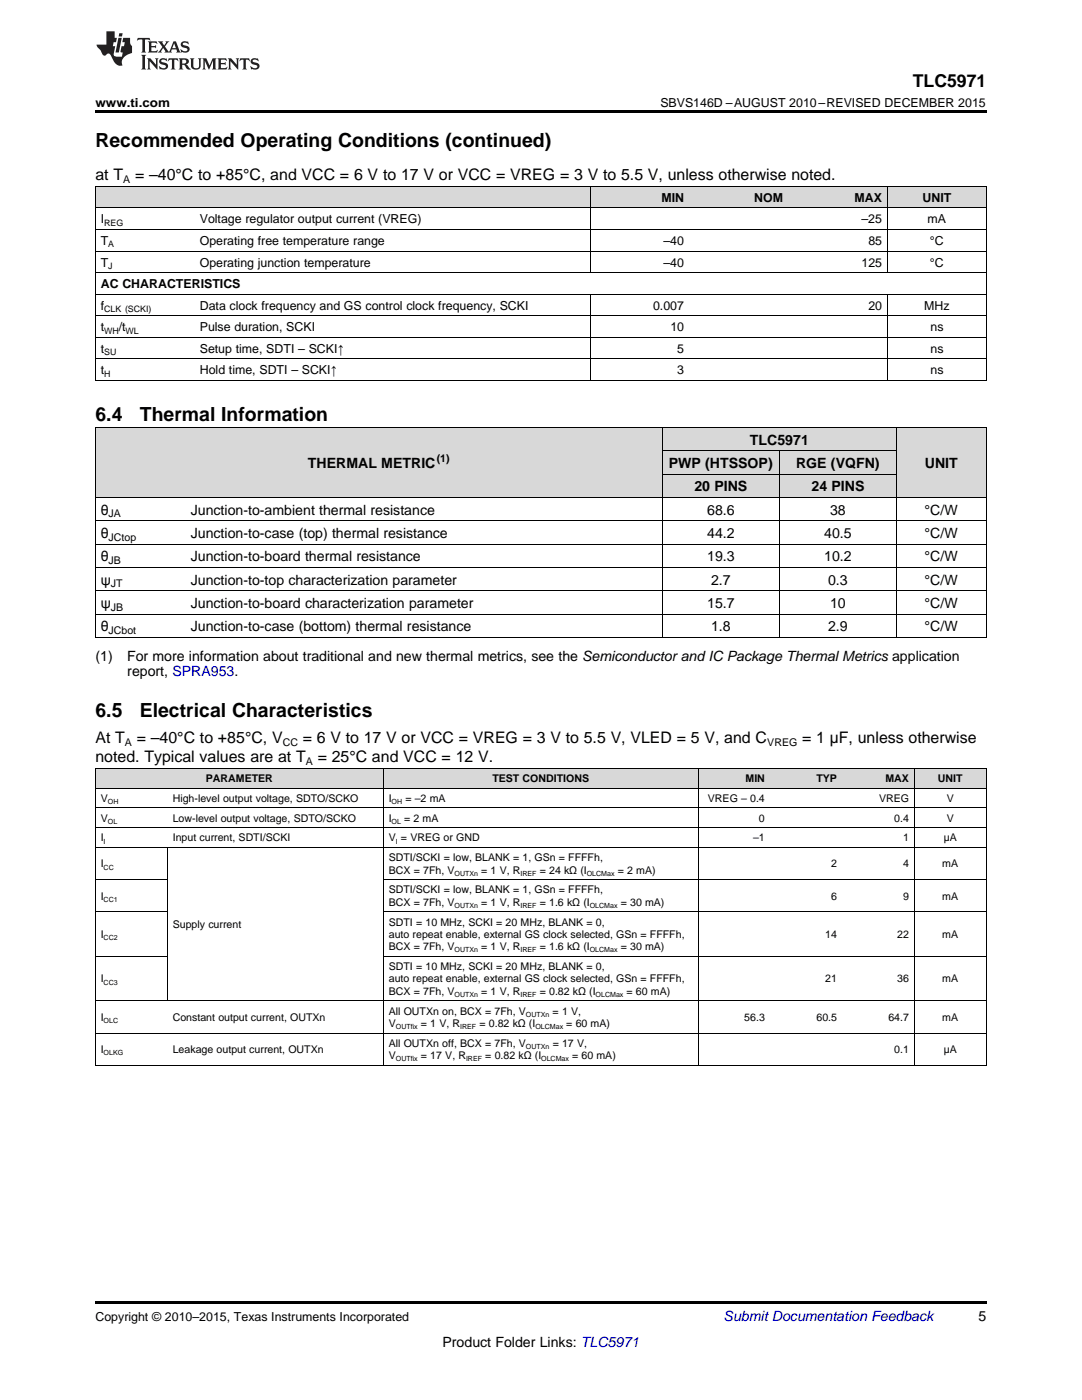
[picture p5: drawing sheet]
<svg xmlns="http://www.w3.org/2000/svg" width="216mm" height="279mm" viewBox="0 0 216 279" stroke-linecap="round" stroke-linejoin="round" font-family="sans-serif">
<defs><g id="words">
<g font-size="3.9">
<text x="19" y="29.3">Recommended Operating Conditions (continued)</text>
<text x="19" y="84.1">6.4</text>
<text x="27.9" y="84.1">Thermal Information</text>
<text x="19" y="143.1">6.5</text>
<text x="27.9" y="143.1">Electrical Characteristics</text>
</g>
<text font-size="3.5" x="182.1" y="17.3">TLC5971</text>
<g font-size="3.2">
<text x="19" y="36">at T</text>
<text x="27" y="36">= –40°C to +85°C, and VCC = 6 V to 17 V or VCC = VREG = 3 V to 5.5 V, unless otherwise noted.</text>
<text x="19" y="148.2">At T</text>
<text x="27.3" y="148.2">= –40°C to +85°C, V</text>
<text x="60.4" y="148.2">= 6 V to 17 V or VCC = VREG = 3 V to 5.5 V, VLED = 5 V, and C</text>
<text x="160.1" y="148.2">= 1 µF, unless otherwise</text>
<text x="19" y="152.1">noted. Typical values are at T</text>
<text x="63.4" y="152.1">= 25°C and VCC = 12 V.</text>
</g>
<g font-size="2.8">
<text x="149.6" y="88.7">TLC5971</text>
<text x="61.5" y="93.4">THERMAL METRIC</text>
<text x="133.5" y="93.4">PWP (HTSSOP)</text>
<text x="158.9" y="93.4">RGE (VQFN)</text>
<text x="184.5" y="93.4">UNIT</text>
<text x="138.6" y="98">20 PINS</text>
<text x="161.9" y="98">24 PINS</text>
<text x="20.1" y="102.7">θ</text>
<text x="20.1" y="107.4">θ</text>
<text x="38.1" y="102.7">Junction-to-ambient thermal resistance</text>
<text x="38.1" y="107.4">Junction-to-case (top) thermal resistance</text>
<text x="141.1" y="102.7">68.6</text>
<text x="141.1" y="107.4">44.2</text>
<text x="164.5" y="107.4">40.5</text>
<text x="165.6" y="102.7">38</text>
<text x="184.5" y="102.7">°C/W</text>
<text x="184.5" y="107.4">°C/W</text>
<text x="20.1" y="112">θ</text>
<text x="38.1" y="112">Junction-to-board thermal resistance</text>
<text x="141.1" y="112">19.3</text>
<text x="164.5" y="112">10.2</text>
<text x="184.5" y="112">°C/W</text>
<text x="20.1" y="116.7">ψ</text>
<text x="38.1" y="116.7">Junction-to-top characterization parameter</text>
<text x="141.9" y="116.7">2.7</text>
<text x="165.2" y="116.7">0.3</text>
<text x="184.5" y="116.7">°C/W</text>
<text x="20.1" y="121.3">ψ</text>
<text x="20.1" y="126">θ</text>
<text x="38.1" y="121.3">Junction-to-board characterization parameter</text>
<text x="38.1" y="126">Junction-to-case (bottom) thermal resistance</text>
<text x="141.1" y="121.3">15.7</text>
<text x="141.9" y="126">1.8</text>
<text x="165.2" y="126">2.9</text>
<text x="165.6" y="121.3">10</text>
<text x="184.5" y="121.3">°C/W</text>
<text x="184.5" y="126">°C/W</text>
<text x="19" y="131.8">(1)</text>
<text x="25.4" y="131.8">For more information about traditional and new thermal metrics, see the Semiconductor and IC Package Thermal Metrics application</text>
<text x="25.4" y="135">report, SPRA953.</text>
<text x="195.3" y="263.6">5</text>
<text x="88.3" y="268.9">Product Folder Links: TLC5971</text>
</g>
<text font-size="2.8" fill="#0000c8" x="144.4" y="263.6">Submit Documentation Feedback</text>
<g font-size="2.5">
<text x="19" y="21.4">www.ti.com</text>
<text x="131.8" y="21.4">SBVS146D –AUGUST 2010–REVISED DECEMBER 2015</text>
<text x="132" y="40.3">MIN</text>
<text x="150.5" y="40.3">NOM</text>
<text x="170.5" y="40.3">MAX</text>
<text x="184.1" y="40.3">UNIT</text>
<text x="20.1" y="44.6">I</text>
<text x="39.9" y="44.6">Voltage regulator output current (VREG)</text>
<text x="171.9" y="44.6">–25</text>
<text x="185.1" y="44.6">mA</text>
<text x="20.1" y="48.9">T</text>
<text x="20.1" y="53.2">T</text>
<text x="39.9" y="48.9">Operating free temperature range</text>
<text x="39.9" y="53.2">Operating junction temperature</text>
<text x="132.4" y="48.9">–40</text>
<text x="132.4" y="53.2">–40</text>
<text x="171.9" y="53.2">125</text>
<text x="173.3" y="48.9">85</text>
<text x="185.6" y="48.9">°C</text>
<text x="185.6" y="53.2">°C</text>
<text x="20.1" y="57.5">AC CHARACTERISTICS</text>
<text x="20.1" y="61.8">f</text>
<text x="39.9" y="61.8">Data clock frequency and GS control clock frequency, SCKI</text>
<text x="130.3" y="61.8">0.007</text>
<text x="173.3" y="61.8">20</text>
<text x="184.4" y="61.8">MHz</text>
<text x="20.1" y="66.1">t</text>
<text x="20.1" y="70.4">t</text>
<text x="23.7" y="66.1">/t</text>
<text x="39.9" y="66.1">Pulse duration, SCKI</text>
<text x="39.9" y="70.4">Setup time, SDTI – SCKI↑</text>
<text x="133.8" y="66.1">10</text>
<text x="135.1" y="70.4">5</text>
<text x="185.7" y="66.1">ns</text>
<text x="185.7" y="70.4">ns</text>
<text x="20.1" y="74.7">t</text>
<text x="39.9" y="74.7">Hold time, SDTI – SCKI↑</text>
<text x="135.1" y="74.7">3</text>
<text x="185.7" y="74.7">ns</text>
<text x="19" y="263.6">Copyright © 2010–2015, Texas Instruments Incorporated</text>
</g>
<g font-size="2.1">
<text x="24.6" y="36.6">A</text>
<text x="87.1" y="92.3">(1)</text>
<text x="21.7" y="103.3">JA</text>
<text x="21.7" y="107.9">JCtop</text>
<text x="21.7" y="112.6">JB</text>
<text x="22.1" y="117.2">JT</text>
<text x="22.1" y="121.9">JB</text>
<text x="21.7" y="126.5">JCbot</text>
<text x="24.9" y="148.9">A</text>
<text x="56.4" y="148.9">CC</text>
<text x="153.1" y="148.9">VREG</text>
<text x="61" y="152.8">A</text>
<text x="20.1" y="160">V</text>
<text x="34.5" y="160">High-level output voltage, SDTO/SCKO</text>
<text x="41.1" y="156.1">PARAMETER</text>
<text x="77.6" y="160">I</text>
<text x="80.9" y="160">= –2 mA</text>
<text x="98.2" y="156.1">TEST CONDITIONS</text>
<text x="141.3" y="160">VREG – 0.4</text>
<text x="148.8" y="156.1">MIN</text>
<text x="162.9" y="156.1">TYP</text>
<text x="175.4" y="160">VREG</text>
<text x="176.7" y="156.1">MAX</text>
<text x="187.1" y="156.1">UNIT</text>
<text x="188.9" y="160">V</text>
<text x="20.1" y="164">V</text>
<text x="20.1" y="167.9">I</text>
<text x="34.5" y="164">Low-level output voltage, SDTO/SCKO</text>
<text x="34.5" y="167.9">Input current, SDTI/SCKI</text>
<text x="77.6" y="164">I</text>
<text x="77.6" y="167.9">V = VREG or GND</text>
<text x="80.6" y="164">= 2 mA</text>
<text x="150.3" y="167.9">–1</text>
<text x="151.4" y="164">0</text>
<text x="178.4" y="164">0.4</text>
<text x="180.2" y="167.9">1</text>
<text x="188.3" y="167.9">µA</text>
<text x="188.9" y="164">V</text>
<text x="20.1" y="173.1">I</text>
<text x="77.6" y="171.9">SDTI/SCKI = low, BLANK = 1, GSn = FFFFh,</text>
<text x="165.8" y="173.1">2</text>
<text x="180.2" y="173.1">4</text>
<text x="188" y="173.1">mA</text>
<text x="20.1" y="179.5">I</text>
<text x="77.6" y="174.3">BCX = 7Fh, V</text>
<text x="77.6" y="178.3">SDTI/SCKI = low, BLANK = 1, GSn = FFFFh,</text>
<text x="96" y="174.3">= 1 V, R</text>
<text x="107.7" y="174.3">= 24 kΩ (I</text>
<text x="123.3" y="174.3">= 2 mA)</text>
<text x="165.8" y="179.5">6</text>
<text x="180.2" y="179.5">9</text>
<text x="188" y="179.5">mA</text>
<text x="34.5" y="185.2">Supply current</text>
<text x="77.6" y="180.8">BCX = 7Fh, V</text>
<text x="77.6" y="184.7">SDTI = 10 MHz, SCKI = 20 MHz, BLANK = 0,</text>
<text x="96" y="180.8">= 1 V, R</text>
<text x="107.7" y="180.8">= 1.6 kΩ (I</text>
<text x="123.9" y="180.8">= 30 mA)</text>
<text x="20.1" y="187.2">I</text>
<text x="77.6" y="187.2">auto repeat enable, external GS clock selected, GSn = FFFFh,</text>
<text x="77.6" y="189.7">BCX = 7Fh, V</text>
<text x="96" y="189.7">= 1 V, R</text>
<text x="107.7" y="189.7">= 1.6 kΩ (I</text>
<text x="123.9" y="189.7">= 30 mA)</text>
<text x="164.7" y="187.2">14</text>
<text x="179" y="187.2">22</text>
<text x="188" y="187.2">mA</text>
<text x="20.1" y="196.1">I</text>
<text x="77.6" y="193.6">SDTI = 10 MHz, SCKI = 20 MHz, BLANK = 0,</text>
<text x="77.6" y="196.1">auto repeat enable, external GS clock selected, GSn = FFFFh,</text>
<text x="164.7" y="196.1">21</text>
<text x="179" y="196.1">36</text>
<text x="188" y="196.1">mA</text>
<text x="20.1" y="203.7">I</text>
<text x="34.5" y="203.7">Constant output current, OUTXn</text>
<text x="77.6" y="198.5">BCX = 7Fh, V</text>
<text x="77.6" y="202.5">All OUTXn on, BCX = 7Fh, V</text>
<text x="96" y="198.5">= 1 V, R</text>
<text x="107.7" y="198.5">= 0.82 kΩ (I</text>
<text x="110.3" y="202.5">= 1 V,</text>
<text x="125" y="198.5">= 60 mA)</text>
<text x="148.5" y="203.7">56.3</text>
<text x="162.9" y="203.7">60.5</text>
<text x="177.3" y="203.7">64.7</text>
<text x="188" y="203.7">mA</text>
<text x="77.6" y="205">V</text>
<text x="77.6" y="208.9">All OUTXn off, BCX = 7Fh, V</text>
<text x="84" y="205">= 1 V, R</text>
<text x="95.7" y="205">= 0.82 kΩ (I</text>
<text x="110.3" y="208.9">= 17 V,</text>
<text x="113" y="205">= 60 mA)</text>
<text x="20.1" y="210.1">I</text>
<text x="34.5" y="210.1">Leakage output current, OUTXn</text>
<text x="77.6" y="211.4">V</text>
<text x="84" y="211.4">= 17 V, R</text>
<text x="96.8" y="211.4">= 0.82 kΩ (I</text>
<text x="114.2" y="211.4">= 60 mA)</text>
<text x="178.4" y="210.1">0.1</text>
<text x="188.3" y="210.1">µA</text>
</g>
<g font-size="1.8">
<text x="20.8" y="45.1">REG</text>
<text x="21.6" y="49.4">A</text>
<text x="21.6" y="53.7">J</text>
<text x="20.8" y="62.3">CLK (SCKI)</text>
<text x="20.8" y="66.6">WH</text>
<text x="20.8" y="70.9">SU</text>
<text x="25" y="66.6">WL</text>
<text x="20.8" y="75.2">H</text>
</g>
<g font-size="1.4">
<text x="21.5" y="160.4">OH</text>
<text x="78.1" y="160.4">OH</text>
<text x="21.5" y="164.4">OL</text>
<text x="78.1" y="164.4">OL</text>
<text x="20.7" y="168.3">I</text>
<text x="20.7" y="173.5">CC</text>
<text x="79" y="168.3">I</text>
<text x="20.7" y="180">CC1</text>
<text x="90.7" y="174.8">OUTXn</text>
<text x="103.9" y="174.8">IREF</text>
<text x="117.1" y="174.8">OLCMax</text>
<text x="90.7" y="181.2">OUTXn</text>
<text x="103.9" y="181.2">IREF</text>
<text x="117.7" y="181.2">OLCMax</text>
<text x="20.7" y="187.6">CC2</text>
<text x="90.7" y="190.1">OUTXn</text>
<text x="103.9" y="190.1">IREF</text>
<text x="117.7" y="190.1">OLCMax</text>
<text x="20.7" y="196.5">CC3</text>
<text x="90.7" y="199">OUTXn</text>
<text x="103.9" y="199">IREF</text>
<text x="104.9" y="202.9">OUTXn</text>
<text x="118.9" y="199">OLCMax</text>
<text x="20.7" y="204.2">OLC</text>
<text x="79" y="205.4">OUTfix</text>
<text x="91.8" y="205.4">IREF</text>
<text x="105" y="209.3">OUTXn</text>
<text x="106.8" y="205.4">OLCMax</text>
<text x="20.7" y="210.6">OLKG</text>
<text x="79" y="211.8">OUTfix</text>
<text x="93" y="211.8">IREF</text>
<text x="108" y="211.8">OLCMax</text>
</g>
</g></defs>
<g fill="#d8d8d8">
<path d="M19 153.4h14.4v3.9h-14.4z"/>
<path d="M33.4 153.4h43.1v3.9h-43.1z"/>
<path d="M76.5 153.4h62.8v3.9h-62.8z"/>
<path d="M139.3 153.4h14.4v3.9h-14.4z"/>
<path d="M153.7 153.4h14.4v3.9h-14.4z"/>
<path d="M168.1 153.4h14.4v3.9h-14.4z"/>
<path d="M182.5 153.4h14.3v3.9h-14.3z"/>
<path d="M19 85.3h18v14h-18z"/>
<path d="M37 85.3h95.2v14h-95.2z"/>
<path d="M132.2 94.7h23.3v4.6h-23.3z"/>
<path d="M155.5 94.7h23.4v4.6h-23.4z"/>
<path d="M178.9 85.3h17.9v14h-17.9z"/>
<path d="M132.2 90h23.3v4.7h-23.3z"/>
<path d="M155.5 90h23.4v4.7h-23.4z"/>
<path d="M132.2 85.3h23.3v4.7h-23.3z"/>
<path d="M155.5 85.3h23.4v4.7h-23.4z"/>
<path d="M19 37.3h19.8v4.3h-19.8z"/>
<path d="M38.8 37.3h79v4.3h-79z"/>
<path d="M117.8 37.3h19.8v4.3h-19.8z"/>
<path d="M137.6 37.3h19.7v4.3h-19.7z"/>
<path d="M157.3 37.3h19.8v4.3h-19.8z"/>
<path d="M177.1 37.3h19.7v4.3h-19.7z"/>
</g>
<g fill="#000">
<path d="M19 22h177.8v.5h-177.8zM19 76h.2zM117.7 76h.1zM137.5 76h.1zM157.2 76h.1zM177 76h.1zM196.7 76h.1zM19 127.2h.2zM132.1 127.2h.1zM155.4 127.2h.1zM178.8 127.2h.1zM196.7 127.2h.1z"/>
<path d="M19 259.7h177.8v.5h-177.8z"/>
</g>
<g fill="none" stroke="#000" stroke-width=".2">
<path d="M19 37.2h177.8M19.1 37.2v38.8M117.8 37.2v17.3M177 37.2v17.3M196.8 37.2v38.8M19 58.7h177.8M19 54.4h177.8M19 50.1h177.8M19 45.8h177.8M19 41.5h177.8M117.8 58.7v17.3M177 58.7v17.3"/>
<path d="M19 75.9h177.8M19 71.6h177.8M19 67.3h177.8M19 63h177.8M19 99.3h177.8M19 85.3h177.8M19.1 85.3v41.9M132.1 85.3v41.9M132.2 94.6h46.7M132.2 89.9h46.7M155.5 90v37.2M178.8 85.3v41.9"/>
<path d="M196.8 85.3v41.9M19 117.9h177.8M19 113.2h177.8M19 108.6h177.8M19 103.9h177.8M19 127.2h177.8M19 122.5h177.8M19 157.3h177.8M19 153.3h177.8M19.1 153.4v59.3M76.5 153.4v59.3M139.3 153.4v59.3"/>
<path d="M182.4 153.4v59.3M196.8 153.4v59.3M19 175.6h14.4M19 169.1h177.8M19 165.2h177.8M19 161.2h177.8M33.4 169.2v30.6M76.5 175.6h120.3M19 199.8h177.8M19 190.9h14.4M19 182h14.4M76.5 190.9h120.3"/>
<path d="M76.5 182h120.3M19 212.6h177.8M19 206.2h177.8"/>
</g>
<g fill="#231f20">
<path d="M27.5 7.6l-.1 .5 .4-.2h.6v.1v2.1l-.2 .4h1l-.3-.4v-2.1l.1-.1h.5l.5 .2-.2-.5zM29.5 8.3l.2 .3v1.5l-.2 .4h1.8l.2-.6a1.04 1.04 0 0 1-1.3 .2v-.7h.6l.3 .2v-.6l-.3 .2h-.6v-.6l.8-.1 .4 .3-.2-.5zM31.5 8.3l.9 1.1-.9 1.1h.8l-.2-.2 .5-.7 .4 .7-.2 .2h1.5l-.1-.2 .1-.4h.9l.1 .4-.2 .2h1l-.3-.3-.7-1.9h-.5l-.9 2-.8-1 .9-1h-.8l.1 .3-.3 .5-.4-.6 .2-.2zM34.7 8.6l.4 1h-.7zM36.3 8.4a.63 .63 0 0 0-.2 .7 .63 .63 0 0 0 .6 .4l.6 .2 .1 .2a.75 .75 0 0 1-.7 .4 .75 .75 0 0 1-.6-.5l.1 .7 .1-.1a1.11 1.11 0 0 0 1.5-.6 1.13 1.13 0 0 0-1.2-.8l-.1-.4a1.04 1.04 0 0 1 1.2 .2l-.2-.5-.1 .1-.5-.2zM28.2 10.9l.2 .4v2.2l-.2 .4h1l-.3-.4v-2.2l.3-.4zM29.3 11.6l.3 .4v1.5l-.3 .4h.8l-.2-.4v-1.3l1.5 1.7v-1.9l.2-.4h-.7l.2 .4v.9l-1.1-1.3zM32 11.8a.62 .62 0 0 0-.2 .7 .62 .62 0 0 0 .6 .4l.6 .1 .1 .3a.76 .76 0 0 1-.7 .3 .76 .76 0 0 1-.6-.4l.1 .7 .1-.1a1.11 1.11 0 0 0 1.5-.6 1.13 1.13 0 0 0-1.2-.8l-.1-.4a1.04 1.04 0 0 1 1.2 .2l-.2-.6-.1 .1-.5-.1zM33.7 11.6l-.2 .6a.61 .61 0 0 1 .8-.3v1.6l-.2 .4h.9l-.2-.4v-1.6a.63 .63 0 0 1 .8 .3l-.2-.6zM35.6 11.6l.3 .4v1.5l-.3 .4h1l-.2-.2v-.8l.5 .2a.76 .76 0 0 0 1.2 .7l-1-1a.58 .58 0 0 0 .6-.5 .58 .58 0 0 0-.5-.6zM36.4 11.9h.1a.45 .45 0 0 1 .5 .1 .45 .45 0 0 1 .1 .5l-.7 .2zM37.9 11.6l.2 .2a2.17 2.17 0 0 0 .3 1.9 .99 .99 0 0 0 1.6-.6v-1.1l.2-.4h-.7l.2 .2a1.92 1.92 0 0 1-.2 1.8 .6 .6 0 0 1-.9-.5v-1.1l.2-.4zM40.4 11.6l.2 .4v1.5l-.2 .4h.7l-.2-.4v-1.4l.8 1.8 .8-1.8v1.4l-.2 .4h.9l-.2-.4v-1.5l.2-.4h-.8l-.6 1.5-.6-1.5zM43.4 11.6l.2 .4v1.5l-.2 .4h1.8l.2-.6a1.04 1.04 0 0 1-1.3 .1v-.6h.5l.4 .2v-.6l-.4 .2h-.5v-.7h.8l.3 .3-.1-.6zM45.5 11.6l.2 .4v1.5l-.2 .4h.7l-.2-.4v-1.3l1.5 1.7v-1.9l.2-.4h-.7l.2 .4v.9l-1.1-1.3zM47.9 11.6l-.1 .6a.61 .61 0 0 1 .8-.3v1.6l-.3 .4h1l-.3-.4 .1-1.6a.63 .63 0 0 1 .7 .3l-.1-.6zM50.2 11.8a.62 .62 0 0 0-.2 .7 .62 .62 0 0 0 .6 .4l.6 .1 .2 .3a.76 .76 0 0 1-.8 .3 .76 .76 0 0 1-.6-.4l.1 .7 .2-.1a1.11 1.11 0 0 0 1.5-.6 1.13 1.13 0 0 0-1.3-.8l-.1-.4a1.04 1.04 0 0 1 1.2 .2l-.1-.6-.2 .1-.5-.1z"/>
<path d="M21.2 6.3v2.6h-1.9l.1 .4 .7 .9a.91 .91 0 0 0 1 .8 .56 .56 0 0 1 .5-.3 .56 .56 0 0 1 .5 .3l.4 .8a1.53 1.53 0 0 0 1.9 1.2 1.54 1.54 0 0 1 1-2.1l.9-.3v-1.4a1.52 1.52 0 0 1-.3-1.6h-1.4l-.2 .8h.5l-.2 .8h-.4l-.2 1v.2l.4 .1-.2 .8a1.93 1.93 0 0 1-1.6-.3l.3-1.8h-.5l.2-.8h.4l.2-.8h-.4v-1.3zM23.6 7.6l-.6 2.9h.7l.6-2.9zM23.8 6.6l-.1 .7h.6l.2-.7z"/>
</g>
<use href="#words"/>
</svg>
